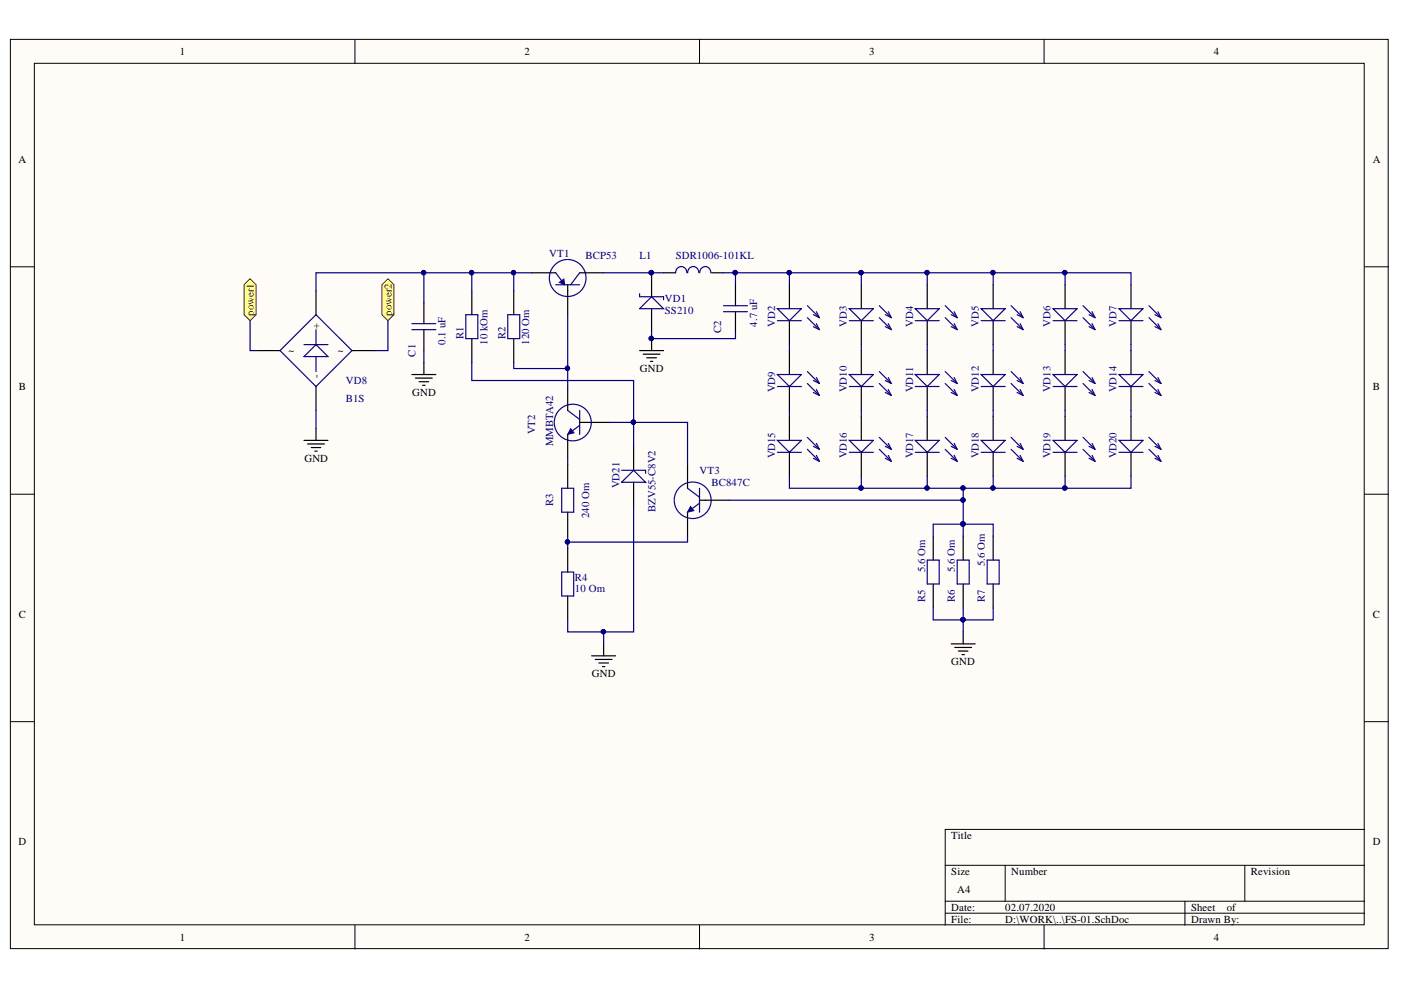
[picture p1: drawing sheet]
<svg xmlns="http://www.w3.org/2000/svg" width="297mm" height="210mm" viewBox="0 0 297 210" stroke-linecap="round" stroke-linejoin="round" font-family="sans-serif">
<defs><g id="words">
<g font-size="2.3">
<text x="38.1" y="11.7">1</text>
<text x="111.2" y="11.7">2</text>
<text x="184.3" y="11.7">3</text>
<text x="257.3" y="11.7">4</text>
<text x="3.9" y="34.5">A</text>
<text x="291.1" y="34.5">A</text>
<text x="67.7" y="69.8" transform="rotate(-90 67.7 69.8)">+</text>
<text x="61.1" y="75.1">~</text>
<text x="71.6" y="75.1">~</text>
<text x="4" y="82.7">B</text>
<text x="67.7" y="80.2" transform="rotate(-90 67.7 80.2)">-</text>
<text x="87.4" y="84">GND</text>
<text x="135.7" y="78.9">GND</text>
<text x="291.1" y="82.7">B</text>
<text x="64.5" y="97.9">GND</text>
<text x="4" y="130.9">C</text>
<text x="291.1" y="130.9">C</text>
<text x="125.5" y="143.6">GND</text>
<text x="201.7" y="141.1">GND</text>
<text x="3.9" y="179.2">D</text>
<text x="201.7" y="177.9">Title</text>
<text x="291.1" y="179.2">D</text>
<text x="201.7" y="185.5">Size</text>
<text x="214.4" y="185.5">Number</text>
<text x="265.2" y="185.5">Revision</text>
<text x="203" y="189.3">A4</text>
<text x="201.7" y="193.1">Date:</text>
<text x="201.7" y="195.7">File:</text>
<text x="213.1" y="193.1">02.07.2020</text>
<text x="213.1" y="195.7">D:\WORK\..\FS-01.SchDoc</text>
<text x="252.5" y="193.1">Sheet</text>
<text x="252.5" y="195.7">Drawn By:</text>
<text x="260.1" y="193.1">of</text>
<text x="38.1" y="199.5">1</text>
<text x="111.2" y="199.5">2</text>
<text x="184.3" y="199.5">3</text>
<text x="257.3" y="199.5">4</text>
</g>
<g font-size="2.3" fill="#000080">
<text x="116.5" y="54.5">VT1</text>
<text x="124.1" y="54.8">BCP53</text>
<text x="135.6" y="54.8">L1</text>
<text x="143.3" y="54.8">SDR1006-101KL</text>
<text x="141" y="64">VD1</text>
<text x="98.3" y="71.8" transform="rotate(-90 98.3 71.8)">R1</text>
<text x="107.2" y="71.8" transform="rotate(-90 107.2 71.8)">R2</text>
<text x="141" y="66.6">SS210</text>
<text x="152.9" y="70.5" transform="rotate(-90 152.9 70.5)">C2</text>
<text x="160.5" y="69.3" transform="rotate(-90 160.5 69.3)">4.7 uF</text>
<text x="164.3" y="69.3" transform="rotate(-90 164.3 69.3)">VD2</text>
<text x="179.5" y="69.3" transform="rotate(-90 179.5 69.3)">VD3</text>
<text x="193.6" y="69.3" transform="rotate(-90 193.6 69.3)">VD4</text>
<text x="207.5" y="69.3" transform="rotate(-90 207.5 69.3)">VD5</text>
<text x="222.8" y="69.3" transform="rotate(-90 222.8 69.3)">VD6</text>
<text x="236.7" y="69.3" transform="rotate(-90 236.7 69.3)">VD7</text>
<text x="88.1" y="75.6" transform="rotate(-90 88.1 75.6)">C1</text>
<text x="94.5" y="73.1" transform="rotate(-90 94.5 73.1)">0.1 uF</text>
<text x="103.3" y="73.1" transform="rotate(-90 103.3 73.1)">10 kOm</text>
<text x="112.2" y="73.1" transform="rotate(-90 112.2 73.1)">120 Om</text>
<text x="73.3" y="81.4">VD8</text>
<text x="164.3" y="83.2" transform="rotate(-90 164.3 83.2)">VD9</text>
<text x="179.5" y="83.2" transform="rotate(-90 179.5 83.2)">VD10</text>
<text x="193.6" y="83.2" transform="rotate(-90 193.6 83.2)">VD11</text>
<text x="207.5" y="83.2" transform="rotate(-90 207.5 83.2)">VD12</text>
<text x="222.8" y="83.2" transform="rotate(-90 222.8 83.2)">VD13</text>
<text x="236.7" y="83.2" transform="rotate(-90 236.7 83.2)">VD14</text>
<text x="73.3" y="85.2">B1S</text>
<text x="113.5" y="92.1" transform="rotate(-90 113.5 92.1)">VT2</text>
<text x="117.3" y="94.6" transform="rotate(-90 117.3 94.6)">MMBTA42</text>
<text x="148.3" y="100.4">VT3</text>
<text x="164.3" y="97.2" transform="rotate(-90 164.3 97.2)">VD15</text>
<text x="179.5" y="97.2" transform="rotate(-90 179.5 97.2)">VD16</text>
<text x="193.6" y="97.2" transform="rotate(-90 193.6 97.2)">VD17</text>
<text x="207.5" y="97.2" transform="rotate(-90 207.5 97.2)">VD18</text>
<text x="222.8" y="97.2" transform="rotate(-90 222.8 97.2)">VD19</text>
<text x="236.7" y="97.2" transform="rotate(-90 236.7 97.2)">VD20</text>
<text x="117.3" y="107.3" transform="rotate(-90 117.3 107.3)">R3</text>
<text x="131.3" y="103.5" transform="rotate(-90 131.3 103.5)">VD21</text>
<text x="150.9" y="103">BC847C</text>
<text x="124.9" y="109.8" transform="rotate(-90 124.9 109.8)">240 Om</text>
<text x="138.9" y="108.6" transform="rotate(-90 138.9 108.6)">BZV55-C8V2</text>
<text x="121.9" y="125.6">10 Om</text>
<text x="121.9" y="123.1">R4</text>
<text x="196.1" y="121.3" transform="rotate(-90 196.1 121.3)">5.6 Om</text>
<text x="202.5" y="121.3" transform="rotate(-90 202.5 121.3)">5.6 Om</text>
<text x="208.8" y="120" transform="rotate(-90 208.8 120)">5.6 Om</text>
<text x="196.1" y="127.7" transform="rotate(-90 196.1 127.7)">R5</text>
<text x="202.5" y="127.7" transform="rotate(-90 202.5 127.7)">R6</text>
<text x="208.8" y="127.7" transform="rotate(-90 208.8 127.7)">R7</text>
</g>
<g font-size="2.3" fill="#800000">
<text x="53.8" y="67" transform="rotate(-90 53.8 67)">power1</text>
<text x="83" y="67" transform="rotate(-90 83 67)">power2</text>
</g>
</g></defs>
<g fill="#fffcf8" stroke="#000" stroke-width=".21">
<path d="M2.2 8.3h292.1v192.8h-292.1z"/>
<path d="M7.3 13.4h281.9v182.7h-281.9z"/>
</g>
<g fill="none" stroke="#000" stroke-width=".21">
<path d="M75.3 8.3v5.1M148.3 8.3v5.1M221.4 8.3v5.1M2.2 56.6h5.1M289.3 56.6h5.1M2.2 104.8h5.1M289.3 104.8h5.1M2.2 153h5.1M289.3 153h5.1M289.3 175.9h-88.9v20.3M75.3 196.2v5M148.3 196.2v5"/>
<path d="M200.4 183.5h88.9M200.4 191.1h88.9M200.4 193.6h88.9M213.1 183.5v7.6M221.4 196.2v5M251.2 191.1v5.1M263.9 183.5v7.6"/>
</g>
<g fill="none" stroke="#11037f" stroke-width=".25">
<path d="M117.8 57.8l1.7 2.2M122.9 57.8l-1.9 2.6M59.4 74.3l7.6-7.6 7.6 7.6-7.6 7.6zM64.5 75.6l2.5-2.5 2.5 2.5zM64.5 73.1h5M67 69.9v3.2M67 75.6v3.2M117.8 60.4h5.1M164.8 65.5h5.1l-2.5 2.5zM164.8 79.4h5.1l-2.5 2.5zM164.8 68h5.1M171.2 64.8l2.5 2.6"/>
<path d="M171.2 67.4l2.5 2.5M171.2 78.8l2.5 2.5M172.5 66.7l1.2 .7M172.5 69.3l1.2 .6M173.1 66.1l.6 1.3M173.1 68.6l.6 1.3M164.8 93.4h5.1l-2.5 2.5zM164.8 81.9h5.1M164.8 95.9h5.1M171.2 81.3l2.5 2.6M171.2 92.7l2.5 2.6M171.2 95.3l2.5 2.5"/>
<path d="M172.5 80.7l1.2 .6M172.5 83.2l1.2 .7M172.5 94.6l1.2 .7M172.5 97.2l1.2 .6M173.1 80l.6 1.3M173.1 82.6l.6 1.3M173.1 94l.6 1.3M173.1 96.5l.6 1.3"/>
</g>
<g fill="none" stroke="#000" stroke-width=".25">
<path d="M112.7 57.8h5.1M122.9 57.8h5.1M54.3 74.3h5.1M67 61.6v5.1M74.6 74.3h5.1M120.4 61.6v5.1M167.4 60.4v5.1M167.4 68v5.1M167.4 74.3v5.1M67 81.9v5.1M167.4 81.9v5.1M167.4 88.3v5.1"/>
<path d="M167.4 95.9v5.1"/>
</g>
<path d="M118.6 59.9l.9-.7 .2 1.2z" fill="#11037f"/>
<path d="M118.6 59.9l.9-.7 .2 1.2z" fill="none" stroke="#11037f" stroke-width=".21"/>
<path d="M120.3 55a3.9 3.9 0 0 0-3.3 5.9 3.9 3.9 0 0 0 6.7 0 3.9 3.9 0 0 0-3.2-5.9M107.7 66.7h2.5v5.1h-2.5zM120.4 87l2.5 1.9M122.9 87v5.1M122.9 90.2l-2.3 1.7" fill="none" stroke="#11037f" stroke-width=".25"/>
<path d="M108.9 61.6v5.1M108.9 71.8v5.1M120.4 60.4v1.2M120.4 81.9v5.1M120.4 92.1v5.1M124.2 89.6h5.1" fill="none" stroke="#000" stroke-width=".25"/>
<path d="M121 90.9l.7 .9-1.3 .3z" fill="#11037f"/>
<path d="M121 90.9l.7 .9-1.3 .3z" fill="none" stroke="#11037f" stroke-width=".21"/>
<path d="M98.8 66.7h2.5v5.1h-2.5zM117.5 89.5a3.9 3.9 0 0 1 6-3.3 3.9 3.9 0 0 1-.1 6.8 3.9 3.9 0 0 1-5.9-3.3M119.1 103.5h2.5v5.1h-2.5zM145.8 103.5l2.5 1.9M148.3 103.5v5.1M148.3 106.7l-2.3 1.7" fill="none" stroke="#11037f" stroke-width=".25"/>
<path d="M100 61.6v5.1M100 71.8v5.1M120.4 98.4v5.1M122.9 89.6h1.3M145.8 98.4v5.1M120.4 108.6v5.1M145.8 108.6v5.1M149.6 106.1h5.1" fill="none" stroke="#000" stroke-width=".25"/>
<path d="M146.4 107.4l.7 .9-1.3 .3z" fill="#11037f"/>
<path d="M146.4 107.4l.7 .9-1.3 .3z" fill="none" stroke="#11037f" stroke-width=".21"/>
<g fill="none" stroke="#11037f" stroke-width=".25">
<path d="M145.6 57.8a1.19 1.19 0 0 0-1.2-1.3 1.19 1.19 0 0 0-1.1 1.3M148.2 57.8a1.19 1.19 0 0 0-1.2-1.3 1.19 1.19 0 0 0-1.2 1.3M150.7 57.8a1.18 1.18 0 0 0-1.2-1.3 1.18 1.18 0 0 0-1.1 1.3M87.3 69.9h5.1M87.3 68.6h5.1M135.6 65.5l2.5-2.6 2.6 2.6zM135.6 62.3v.6h5.1v.6M180.1 65.5h5.1l-2.6 2.5zM180.1 79.4h5.1l-2.6 2.5zM180.1 68h5.1M186.4 64.8l2.6 2.6M186.4 67.4l2.6 2.5"/>
<path d="M186.4 78.8l2.6 2.5M187.7 66.7l1.3 .7M187.7 69.3l1.3 .6M188.3 66.1l.7 1.3M188.3 68.6l.7 1.3M194.1 65.5h5l-2.5 2.5zM194.1 79.4h5l-2.5 2.5zM194.1 68h5M200.4 64.8l2.5 2.6M200.4 67.4l2.5 2.5M200.4 78.8l2.5 2.5M201.7 66.7l1.2 .7"/>
<path d="M201.7 69.3l1.2 .6M202.3 66.1l.6 1.3M202.3 68.6l.6 1.3M208 65.5h5.1l-2.5 2.5zM208 79.4h5.1l-2.5 2.5zM208 68h5.1M214.4 78.8l2.5 2.5M214.4 64.8l2.5 2.6M214.4 67.4l2.5 2.5M215.7 66.7l1.2 .7M215.7 69.3l1.2 .6M216.3 66.1l.6 1.3"/>
<path d="M216.3 68.6l.6 1.3M223.3 65.5h5.1l-2.6 2.5zM223.3 79.4h5.1l-2.6 2.5zM223.3 68h5.1M229.6 64.8l2.6 2.6M229.6 67.4l2.6 2.5M229.6 78.8l2.6 2.5M230.9 66.7l1.3 .7M230.9 69.3l1.3 .6M231.5 66.1l.7 1.3M231.5 68.6l.7 1.3M237.2 65.5h5.1l-2.5 2.5z"/>
<path d="M237.2 79.4h5.1l-2.5 2.5zM237.2 68h5.1M243.6 78.8l2.5 2.5M243.6 64.8l2.5 2.6M243.6 67.4l2.5 2.5M244.9 66.7l1.2 .7M244.9 69.3l1.2 .6M245.5 66.1l.6 1.3M245.5 68.6l.6 1.3M131.8 99.7h5.1v.6M180.1 93.4h5.1l-2.6 2.5zM180.1 81.9h5.1"/>
<path d="M180.1 95.9h5.1M186.4 81.3l2.6 2.6M186.4 92.7l2.6 2.6M186.4 95.3l2.6 2.5M187.7 80.7l1.3 .6M187.7 83.2l1.3 .7M187.7 94.6l1.3 .7M187.7 97.2l1.3 .6M188.3 80l.7 1.3M188.3 82.6l.7 1.3M188.3 94l.7 1.3M188.3 96.5l.7 1.3"/>
<path d="M194.1 93.4h5l-2.5 2.5zM194.1 81.9h5M194.1 95.9h5M200.4 92.7l2.5 2.6M200.4 95.3l2.5 2.5M200.4 81.3l2.5 2.6M201.7 80.7l1.2 .6M201.7 83.2l1.2 .7M201.7 94.6l1.2 .7M201.7 97.2l1.2 .6M202.3 80l.6 1.3M202.3 82.6l.6 1.3"/>
<path d="M202.3 94l.6 1.3M202.3 96.5l.6 1.3M208 93.4h5.1l-2.5 2.5zM208 81.9h5.1M208 95.9h5.1M214.4 81.3l2.5 2.6M214.4 92.7l2.5 2.6M214.4 95.3l2.5 2.5M215.7 94.6l1.2 .7M215.7 97.2l1.2 .6M215.7 80.7l1.2 .6M215.7 83.2l1.2 .7"/>
<path d="M216.3 94l.6 1.3M216.3 80l.6 1.3M216.3 82.6l.6 1.3M216.3 96.5l.6 1.3M223.3 93.4h5.1l-2.6 2.5zM223.3 81.9h5.1M223.3 95.9h5.1M229.6 81.3l2.6 2.6M229.6 92.7l2.6 2.6M229.6 95.3l2.6 2.5M230.9 80.7l1.3 .6M230.9 83.2l1.3 .7"/>
<path d="M230.9 94.6l1.3 .7M230.9 97.2l1.3 .6M231.5 80l.7 1.3M231.5 82.6l.7 1.3M231.5 94l.7 1.3M231.5 96.5l.7 1.3M237.2 93.4h5.1l-2.5 2.5zM237.2 81.9h5.1M237.2 95.9h5.1M243.6 81.3l2.5 2.6M243.6 92.7l2.5 2.6M243.6 95.3l2.5 2.5"/>
<path d="M244.9 80.7l1.2 .6M244.9 83.2l1.2 .7M244.9 94.6l1.2 .7M244.9 97.2l1.2 .6M245.5 96.5l.6 1.3M245.5 80l.6 1.3M245.5 82.6l.6 1.3M245.5 94l.6 1.3M131.8 102.3l2.5-2.6 2.6 2.6zM143 106a3.9 3.9 0 0 1 5.9-3.3 3.9 3.9 0 0 1-.1 6.7 3.9 3.9 0 0 1-5.8-3.2M196.6 118.7h2.5v5.1h-2.5zM202.9 118.7h2.6v5.1h-2.6z"/>
<path d="M209.3 118.7h2.5v5.1h-2.5zM119.1 121.3h2.5v5.1h-2.5z"/>
</g>
<g fill="none" stroke="#000" stroke-width=".25">
<path d="M138.1 57.8v5.1M140.7 57.8h2.5M150.9 57.8h2.5M87.3 79.4h5.1M89.9 64.2v4.4M89.9 69.9v4.4M89.9 76.9v2.5M135.6 74.3h5.1M136.4 75.1h3.5M137.1 75.9h2.1M137.9 76.6h.5M138.1 65.5v5"/>
<path d="M138.1 71.8v2.5M182.6 60.4v5.1M182.6 68v5.1M182.6 74.3v5.1M196.6 60.4v5.1M196.6 68v5.1M196.6 74.3v5.1M210.6 60.4v5.1M210.6 68v5.1M210.6 74.3v5.1M225.8 60.4v5.1M225.8 68v5.1"/>
<path d="M225.8 74.3v5.1M239.8 60.4v5.1M239.8 68v5.1M239.8 74.3v5.1M64.5 93.4h5M65.2 94.1h3.6M66 94.9h2M66.7 95.7h.6M67 90.8v2.6M88.1 80.2h3.5M88.9 80.9h2M89.6 81.7h.5"/>
<path d="M134.3 94.6v5.1M182.6 81.9v5.1M182.6 88.3v5.1M182.6 95.9v5.1M196.6 81.9v5.1M196.6 88.3v5.1M196.6 95.9v5.1M210.6 81.9v5.1M210.6 88.3v5.1M210.6 95.9v5.1M225.8 81.9v5.1M225.8 88.3v5.1"/>
<path d="M225.8 95.9v5.1M239.8 81.9v5.1M239.8 88.3v5.1M239.8 95.9v5.1M120.4 116.2v5.1M134.3 102.3v5M148.3 106.1h1.3M197.9 113.7v5M204.2 113.7v5M210.6 113.7v5M120.4 126.4v5M125.4 139.1h5.1"/>
<path d="M126.2 139.8h3.6M128 136.5v2.6M197.9 123.8v5.1M201.7 136.5h5.1M202.4 137.3h3.6M203.2 138h2M204 138.8h.5M204.2 123.8v5.1M204.2 134v2.5M210.6 123.8v5.1M127 140.6h2M127.7 141.3h.5"/>
</g>
<g fill="#000080" stroke="#000080" stroke-width=".21">
<circle cx="138.1" cy="71.8" r=".47"/>
<circle cx="138.1" cy="57.8" r=".47"/>
</g>
<g fill="#ffff80" stroke="#800000" stroke-width=".21">
<path d="M51.8 60.4l1.2-1.3 1.3 1.3v6.3l-1.3 1.3-1.2-1.3z" fill-rule="evenodd"/>
<path d="M81 60.4l1.2-1.3 1.3 1.3v6.3l-1.3 1.3-1.2-1.3z" fill-rule="evenodd"/>
</g>
<path d="M153.4 66.1h5.1M153.4 64.8h5.1" fill="none" stroke="#11037f" stroke-width=".25"/>
<path d="M155.9 60.4v4.4M155.9 66.1v4.4" fill="none" stroke="#000" stroke-width=".25"/>
<g fill="none" stroke="#000080" stroke-width=".25">
<path d="M89.9 57.8h-22.9v3.8M100 57.8h-10.1v6.4M108.9 57.8h-8.9v3.8M112.7 57.8h-3.8v3.8M128 57.8h12.7M153.4 57.8h86.4v2.6M155.9 57.8v2.6M167.4 57.8v2.6M182.6 57.8v2.6M196.6 57.8v2.6M210.6 57.8v2.6M225.8 57.8v2.6"/>
<path d="M53 68v6.3h1.3M82.2 68v6.3h-2.5M89.9 74.3v2.6M100 76.9v3.8h34.3v8.9h-5M108.9 76.9v1.2h11.5M120.4 66.7v15.2M138.1 70.5v1.3h17.8v-1.3M167.4 73.1v1.2M182.6 73.1v1.2M196.6 73.1v1.2M210.6 73.1v1.2M225.8 73.1v1.2"/>
<path d="M239.8 73.1v1.2M67 87v3.8M120.4 97.2v1.2M134.3 94.6v-5h11.5v8.8M167.4 87v1.3M182.6 87v1.3M196.6 87v1.3M210.6 87v1.3M225.8 87v1.3M239.8 87v1.3M120.4 113.7v2.5M134.3 107.3v26.7h-13.9v-2.6"/>
<path d="M145.8 113.7v1.2h-25.4M154.7 106.1h49.5M167.4 101v2.5h72.4v-2.5M182.6 101v2.5M196.6 101v2.5M204.2 111.1h-6.3v2.6M204.2 111.1h6.4v2.6M204.2 103.5v7.6M204.2 111.1v2.6M210.6 101v2.5M225.8 101v2.5M128 134v2.5"/>
<path d="M197.9 128.9v2.5h12.7v-2.5M204.2 128.9v5.1"/>
</g>
<g fill="#000080" stroke="#000080" stroke-width=".21">
<circle cx="108.9" cy="57.8" r=".46"/>
<circle cx="204.2" cy="111.1" r=".46"/>
<circle cx="204.2" cy="131.4" r=".46"/>
<circle cx="120.3" cy="78.1" r=".46"/>
<circle cx="134.3" cy="89.5" r=".46"/>
<circle cx="120.3" cy="114.9" r=".46"/>
<circle cx="100" cy="57.8" r=".46"/>
<circle cx="89.8" cy="57.8" r=".46"/>
<circle cx="225.8" cy="57.8" r=".47"/>
<circle cx="210.5" cy="57.8" r=".46"/>
<circle cx="196.5" cy="57.8" r=".46"/>
<circle cx="182.6" cy="57.8" r=".47"/>
<circle cx="167.3" cy="57.8" r=".46"/>
<circle cx="182.6" cy="103.5" r=".46"/>
<circle cx="196.5" cy="103.5" r=".46"/>
<circle cx="210.5" cy="103.5" r=".46"/>
<circle cx="225.8" cy="103.5" r=".46"/>
<circle cx="127.9" cy="133.9" r=".46"/>
<circle cx="204.2" cy="106" r=".46"/>
<circle cx="138.1" cy="57.8" r=".47"/>
<circle cx="155.9" cy="57.8" r=".47"/>
<circle cx="138.1" cy="71.8" r=".47"/>
<circle cx="204.2" cy="103.5" r=".46"/>
</g>
<use href="#words"/>
</svg>
